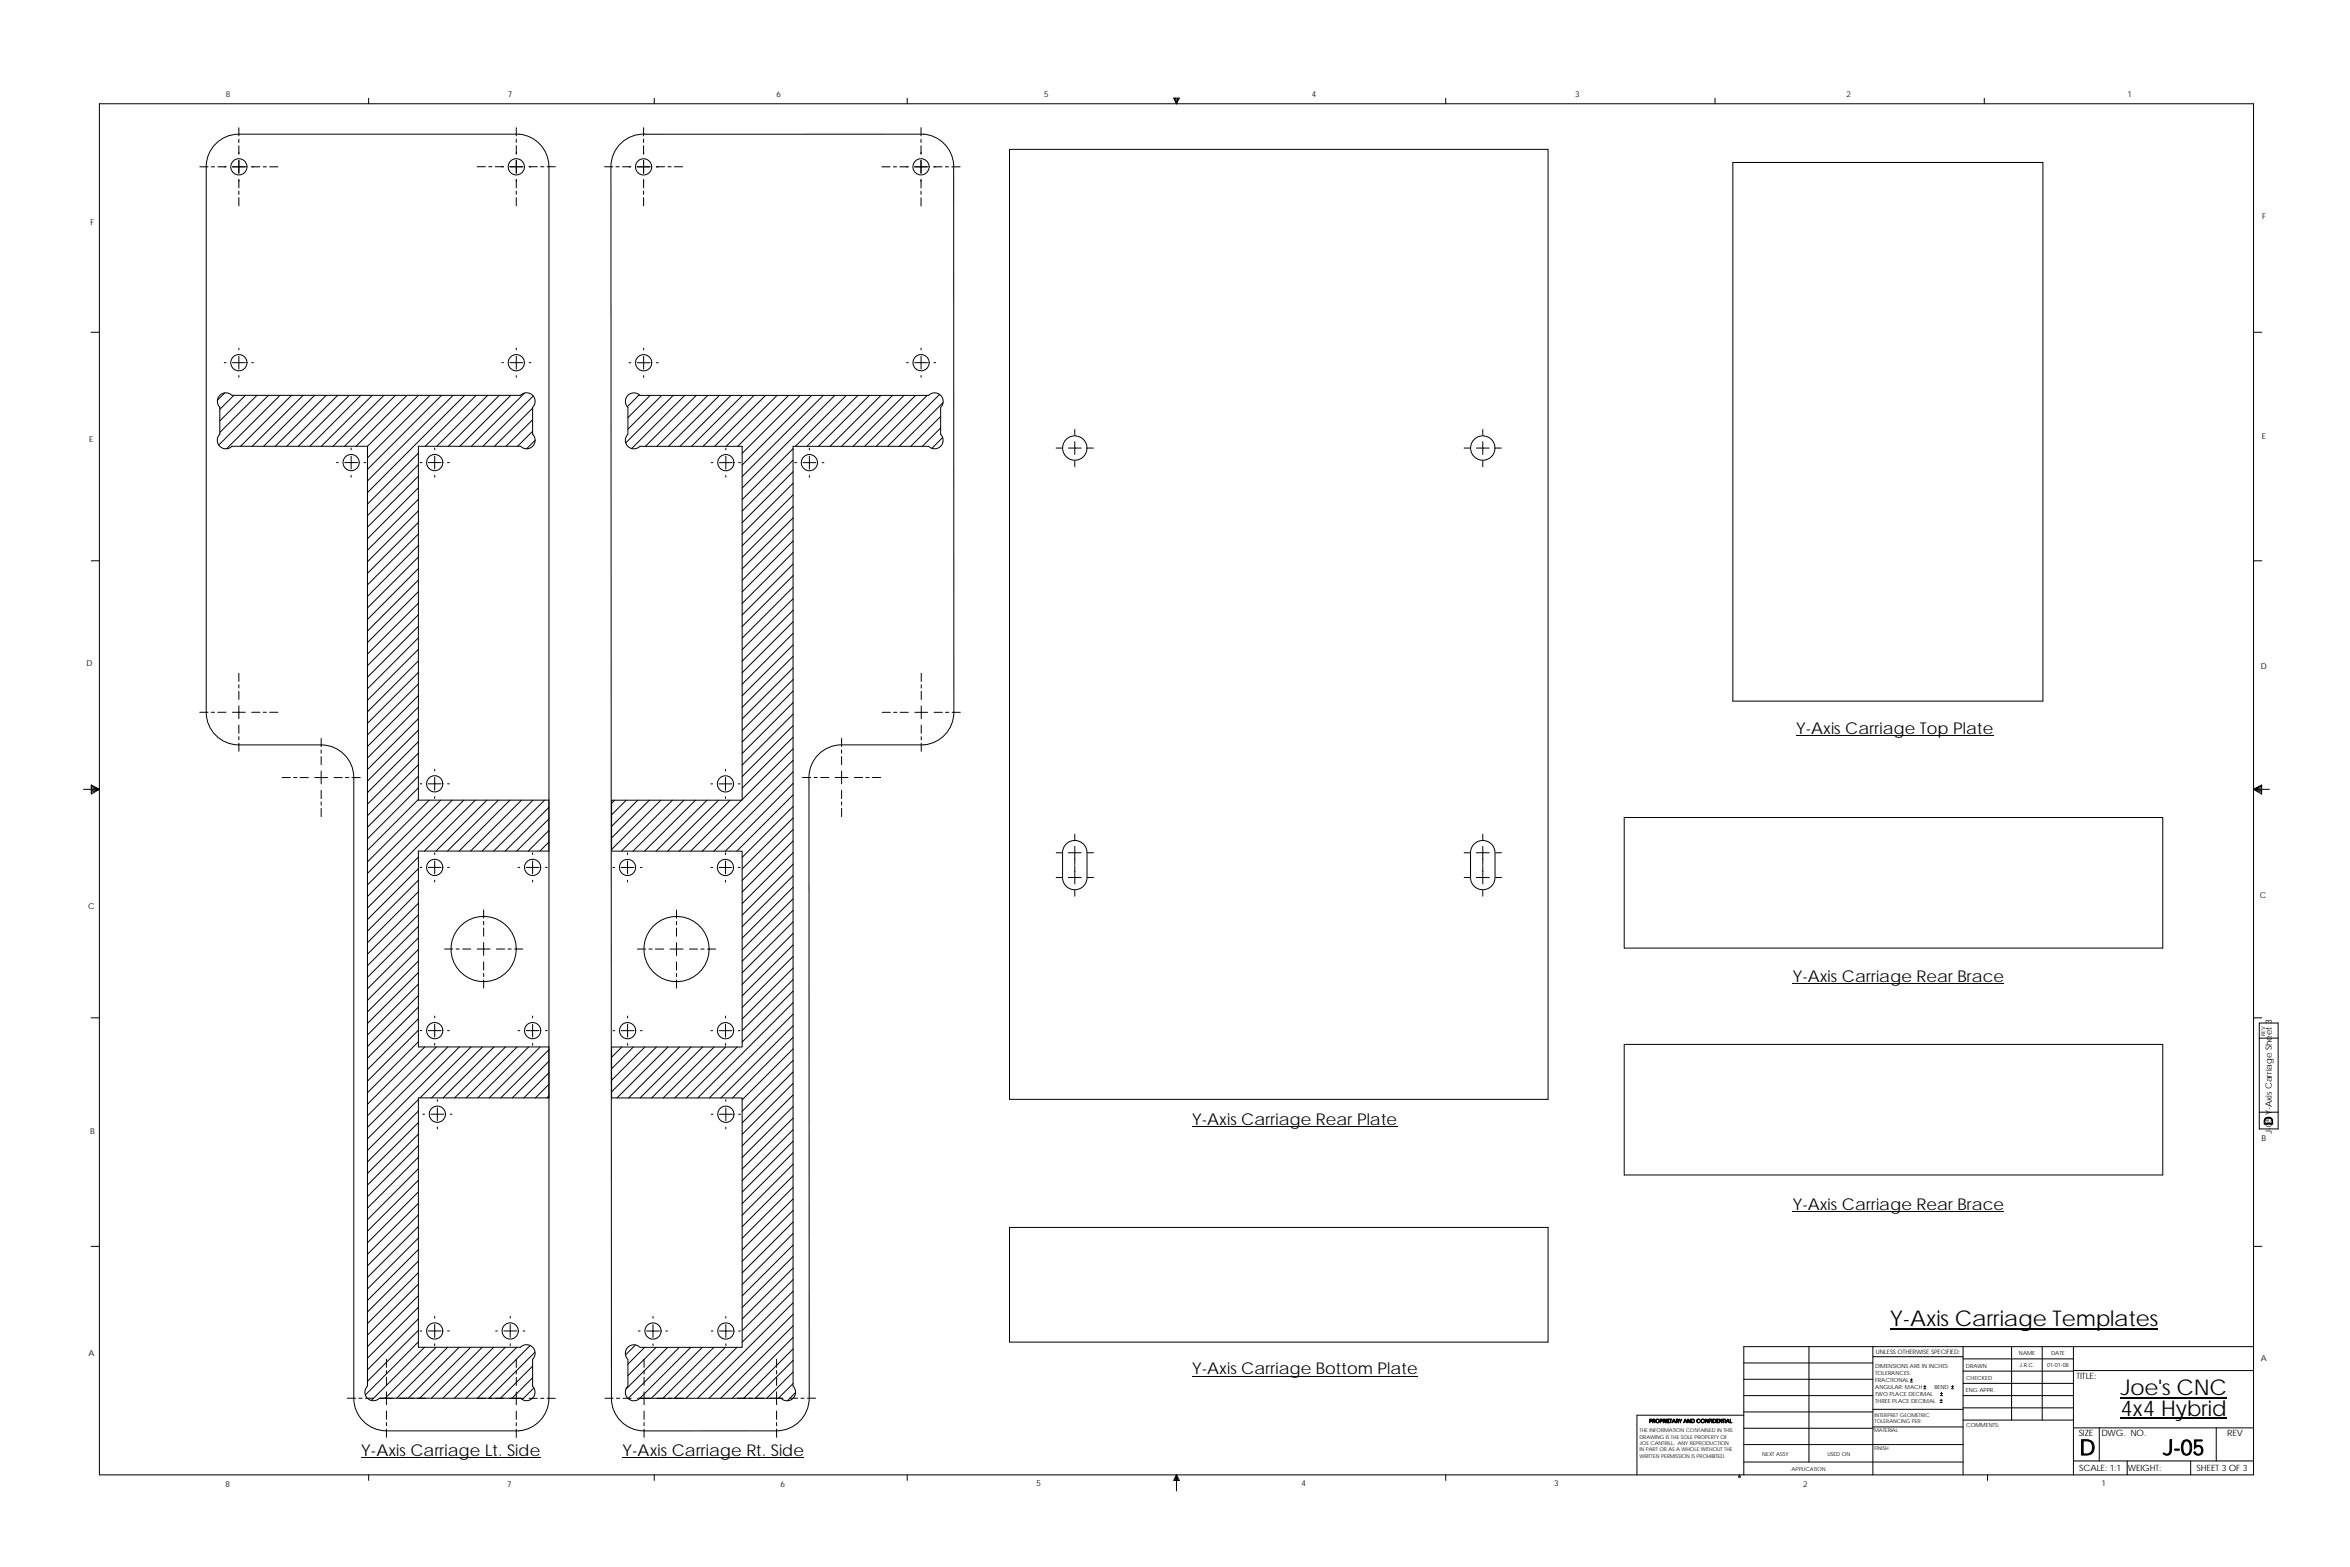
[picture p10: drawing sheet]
<svg xmlns="http://www.w3.org/2000/svg" width="914mm" height="610mm" viewBox="0 0 914 610" stroke-linecap="round" stroke-linejoin="round" font-family="sans-serif">
<defs><g id="words">
<g font-size="8.4">
<text x="735.5" y="515.9">Y-Axis Carriage Templates</text>
<text x="825.1" y="542.7">Joe's CNC</text>
<text x="825.2" y="550.8">4x4 Hybrid</text>
<text x="809.1" y="566.1">D</text>
<text x="841.7" y="566">J-05</text>
</g>
<g font-size="6.3">
<text x="698.9" y="285.5">Y-Axis Carriage Top Plate</text>
<text x="697.5" y="382">Y-Axis Carriage Rear Brace</text>
<text x="463.9" y="437.5">Y-Axis Carriage Rear Plate</text>
<text x="697.5" y="470.5">Y-Axis Carriage Rear Brace</text>
<text x="463.9" y="534.6">Y-Axis Carriage Bottom Plate</text>
<text x="140.6" y="566.3">Y-Axis Carriage Lt. Side</text>
<text x="242.3" y="566.3">Y-Axis Carriage Rt. Side</text>
</g>
<text font-size="4.7" x="884.3" y="437.8" transform="rotate(-90 884.3 437.8)">D</text>
<g font-size="3.4">
<text x="884" y="441.1" transform="rotate(-90 884 441.1)">J-05 Y-Axis Carriage Sheet 3</text>
<text x="808" y="536.6">TITLE:</text>
<text x="808.8" y="558.6">SIZE</text>
<text x="817.6" y="558.7">DWG. NO.</text>
<text x="866.6" y="558.8">REV</text>
<text x="809" y="572.2">SCALE: 1:1</text>
<text x="827.9" y="572.3">WEIGHT:</text>
<text x="854.7" y="572.2">SHEET 3 OF 3</text>
</g>
<g font-size="3.2">
<text x="87.9" y="37.9">8</text>
<text x="197.7" y="37.8">7</text>
<text x="302.2" y="37.8">6</text>
<text x="406.3" y="37.9">5</text>
<text x="510.4" y="37.7">4</text>
<text x="612.9" y="37.8">3</text>
<text x="718.5" y="37.8">2</text>
<text x="827.8" y="37.8">1</text>
<text x="35.3" y="87.4">F</text>
<text x="880.3" y="85.2">F</text>
<text x="34.7" y="172">E</text>
<text x="880.1" y="170.9">E</text>
<text x="33.6" y="259.1">D</text>
<text x="879.6" y="260.4">D</text>
<text x="34.2" y="353.5">C</text>
<text x="879.3" y="349.5">C</text>
<text x="35.1" y="441.2">B</text>
<text x="880" y="444.1">B</text>
<text x="34.4" y="527.5">A</text>
<text x="879.7" y="529.4">A</text>
<text x="87.7" y="578.3">8</text>
<text x="197.3" y="578.4">7</text>
<text x="303.7" y="578.3">6</text>
<text x="403.3" y="578.2">5</text>
<text x="506.4" y="578.2">4</text>
<text x="604.7" y="578.3">3</text>
<text x="701.6" y="578.3">2</text>
<text x="817.8" y="578.3">1</text>
</g>
<text font-size="2.4" x="729.9" y="526.8">UNLESS OTHERWISE SPECIFIED:</text>
<g font-size="2.2">
<text x="785.6" y="527.2">NAME</text>
<text x="798.1" y="527.3">DATE</text>
<text x="729.7" y="532.3">DIMENSIONS ARE IN INCHES</text>
<text x="765" y="532">DRAWN</text>
<text x="785.9" y="531.9">J.R.C.</text>
<text x="796.5" y="531.9">01-01-08</text>
<text x="729.7" y="535">TOLERANCES:</text>
<text x="729.7" y="537.7">FRACTIONAL</text>
<text x="765" y="536.9">CHECKED</text>
<text x="729.7" y="545.6">THREE PLACE DECIMAL</text>
<text x="729.7" y="542.9">TWO PLACE DECIMAL</text>
<text x="729.7" y="540.3">ANGULAR: MACH</text>
<text x="752.7" y="540.3">BEND</text>
<text x="764.9" y="541.5">ENG APPR.</text>
<text x="765" y="555.2">COMMENTS:</text>
</g>
<g font-size="2.1">
<text x="685.7" y="566.3">NEXT ASSY</text>
<text x="711" y="566.3">USED ON</text>
<text x="697.1" y="572.1">APPLICATION</text>
</g>
<g font-size="2">
<text x="881.4" y="403.1" transform="rotate(-90 881.4 403.1)">REV</text>
<text x="729.4" y="551.2">INTERPRET GEOMETRIC</text>
<text x="637.9" y="557.1">THE INFORMATION CONTAINED IN THIS</text>
<text x="641.7" y="553.5">PROPRIETARY AND CONFIDENTIAL</text>
<text x="729.3" y="557.3">MATERIAL</text>
<text x="729.4" y="553.7">TOLERANCING PER:</text>
<text x="637.9" y="559.6">DRAWING IS THE SOLE PROPERTY OF</text>
<text x="637.9" y="562.1">JOE CANTRILL, ANY REPRODUCTION</text>
<text x="637.9" y="567.2">WRITTEN PERMISSION IS PROHIBITED.</text>
<text x="637.9" y="564.7">IN PART OR AS A WHOLE WITHOUT THE</text>
<text x="729.3" y="564.1">FINISH</text>
</g>
</g></defs>
<g fill="none" stroke="#000" stroke-width=".39">
<path d="M143.4 38.2v2.2M254.6 38.2v2.2M353 38.2v2.2M456.7 38.2h2.2l-1.1 2.2zM456.9 38.2l.9 2.2M457.4 38.2l.4 2.2M458.1 38.2l-.3 2.2M458.4 38.2l-.6 2.2M562.5 38.2v2.2M667.3 38.2v2.2M772.1 38.2v2.2M38.7 40.4h838.2v533.4h-838.2z"/>
<path d="M92.9 49.7v3.2M92.9 54.2v1.2M92.9 56.7v3.2M200.9 49.7v3.2M200.9 54.1v1.3M200.9 56.7v3.2M250.4 49.7v3.2M250.4 54.1v1.3M250.4 56.7v3.2M358.4 49.7v3.2M358.4 54.1v1.3M358.4 56.7v3.2"/>
<path d="M359.3 52.2a12.8 12.8 0 0 1 11.8 11.7l.1 213.2a12.7 12.7 0 0 1-11.7 12.7h-32a12.7 12.7 0 0 0-12.7 12.7M359.3 52.2h-107.9a12.7 12.7 0 0 0-13.7 12.7l.2 479.1a12.7 12.7 0 0 0 12.7 12.7l51.6-.1a12.7 12.7 0 0 0 12.7-12.7l-.1-241.4M392.8 58.1h209.6v369.6h-209.6zM77.7 64.9h3.2M82.2 64.9h1.3M84.8 64.9h3.1M90.4 64.9h5M92.9 62.4v5M92.9 69.9v3.2M92.9 74.4v1.2M92.9 76.9v3.2M97.9 64.9h3.2"/>
<path d="M102.4 64.9h1.3M104.9 64.9h3.2M185.7 64.9h3.2M190.2 64.9h1.2M192.7 64.9h3.2M198.4 64.9h5M200.9 62.4v5M200.9 69.8v3.2M200.9 74.3v1.3M200.9 76.9v3.2M209.1 64.9h-3.2M210.4 64.9h1.2"/>
<path d="M212.9 64.9h3.2M235.2 64.9h3.2M239.7 64.9h1.2M242.2 64.9h3.2M247.9 64.9h5M250.4 62.4v5M250.4 69.9v3.2M250.4 74.3v1.3M250.4 76.9v3.2M258.6 64.9h-3.2M259.9 64.9h1.3M262.4 64.9h3.2"/>
<path d="M343.1 64.9h3.2M347.6 64.9h1.3M350.1 64.9h3.3M355.9 64.9h5M358.4 62.4v5M358.4 69.9v3.2M358.4 74.4v1.2M358.4 76.9v3.2M363.4 64.9h3.2M367.8 64.9h1.3M370.4 64.9h3.2M674.3 63.2h120.6v209.6h-120.6z"/>
<path d="M35.5 129.3h3.2M92.9 135.4v.7M92.9 138.6v5M200.9 135.4v.7M200.9 138.6v5M250.4 135.4v.7M250.4 138.6v5M358.4 135.4v.7M358.4 138.6v5M876.9 129.3h3.1M85.5 158.5v10.4l-.9 1.6 .1 1.8 1 1.5 1.4 .7 1.8-.1 1.3-.8M85.6 158.5l-1-1.7 .2-1.8 1.1-1.6 1.7-.6 1.6 .3 1 .7h112.3l1.2-.8 1.3-.2 2.1 .8 .7 1 .4 1-.1 1.5-.9 1.4v10.4"/>
<path d="M87.3 141.1h.6M87.4 152.9l-2.8 2.8M90.4 141.1h5M91 153.8l-5.5 5.4M92.9 146.1v.7M95.5 153.8l-10 9.9M97.9 141.1h.7M100 153.8l-14.5 14.4M104.5 153.8l-19.4 19.3M108.9 153.8l-20.7 20.8M113.4 153.8l-19.8 19.8M117.9 153.8l-19.8 19.8"/>
<path d="M122.4 153.8l-19.8 19.8M126.9 153.8l-19.8 19.8M131.4 153.8l-19.8 19.8M135.9 153.8l-19.8 19.8M140.4 153.8l-19.8 19.8M144.9 153.8l-19.8 19.8M149.4 153.8l-19.8 19.8M153.9 153.8l-19.9 19.8M158.3 153.8l-19.8 19.8M162.8 153.8l-19.8 19.9M167.3 153.8l-24.3 24.3M171.8 153.8l-28.8 28.8"/>
<path d="M176.3 153.8l-33.3 33.3M180.8 153.8l-37.8 37.8M185.3 153.8l-19.8 19.8M189.8 153.8l-19.8 19.8M194.3 153.8l-19.8 19.8M195.2 141.1h.7M198.4 141.1h5M198.8 153.8l-19.9 19.8M200.9 146.1v.7M204.1 152.9l-20.7 20.7M205.9 141.1h.7M207.2 158.8l-14.8 14.8"/>
<path d="M207.5 154.1l-19.6 19.5M244.3 158.5l-.9-1.7 .1-1.7 1.2-1.6 1.7-.7 1.6 .3 1 .7h112.4l1.2-.8 1.3-.2 1.9 .8 .8 1 .3 1-.1 1.5-.8 1.4v10.5l.8 1.2 .1 1.5-.9 1.9-1.3 .8-1.7 .1-1.6-.9h-52.8v365.7l.8 1.1 .2 1.4-.7 1.8-1.5 1.1-1.8 .2-1.7-.9M244.3 158.5v10.5l-.8 1.1-.2 1.4 .8 1.9 1.4 1 1.8 .1 1.7-.9h39.8v137.7h-50.8v19.8h50.8v76.2h-50.8v19.8h50.8v97.1h-39.8l-1.9-1-2 .3-1.1 1-.7 1.8 .2 1.3 .8 1.2v10.5l-.8 1.3-.1 1.6 .7 1.5 1.6 1.1 1.6 .1 1.7-.9M244.8 141.1h.6M247.9 141.1h5M248.7 153.6l-4.6 4.6M250.4 146.1v.7M253 153.8l-8.7 8.7M255.4 141.1h.7M257.5 153.8l-13.2 13.2M262 153.8l-18.5 18.5M266.4 153.8l-20.6 20.7"/>
<path d="M270.9 153.8l-19.8 19.8M275.4 153.8l-19.8 19.8M279.9 153.8l-19.8 19.8M284.4 153.8l-19.8 19.8M288.9 153.8l-19.8 19.8M293.4 153.8l-19.8 19.8M297.9 153.8l-19.8 19.8M302.4 153.8l-19.8 19.8M306.9 153.8l-19.9 19.8M311.3 153.8l-22.5 22.6M315.8 153.8l-27 27.1M320.3 153.8l-31.5 31.6"/>
<path d="M324.8 153.8l-36 36.1M329.3 153.8l-19.8 19.8M333.8 153.8l-19.8 19.8M338.3 153.8l-19.8 19.8M342.8 153.8l-19.8 19.8M347.3 153.8l-19.8 19.8M351.8 153.8l-19.8 19.8M352.7 141.1h.7M355.9 141.1h5M356.3 153.8l-19.9 19.8M358.4 146.1v.7M360.7 153.8l-19.8 19.8"/>
<path d="M363.4 141.1h.7M365.6 153.5l-20.2 20.1M367 156.6l-17.1 17M90.2 173.6h52.8M131 180h.6M134.1 180h5M136.6 174.3v.7M136.6 177.5v5M141.6 180h.7M143 173.6v365.7l-.8 1.1-.2 1.4 .7 1.9 1.4 1 1.9 .2 1.6-.9M162.8 176.3l-19.8 19.8M163.5 180h.6"/>
<path d="M166.6 180h5M169.1 174.3v.7M169.1 177.5v5M174.1 180h.7M207.2 168.9l1 1.7-.2 1.8-1 1.4-1.7 .8-1.6-.2-1.1-.8h-39.8v137.7h50.8M207.2 163.3l-10.3 10.3M207.2 167.8l-5.8 5.8M208.2 171.3l-3.3 3.3M276.8 180h.6M279.9 180h5M282.4 174.3v.7M282.4 177.5v5"/>
<path d="M287.4 180h.7M308.6 174.5l-19.8 19.9M308.6 179l-19.8 19.8M309.3 180h.6M312.4 180h5M314.9 174.3v.7M314.9 177.5v5M319.9 180h.7M366 162l-11.6 11.6M366 166.5l-7.1 7.1M366.8 170.2l-4.2 4.2M411 174.3h2.2"/>
<path d="M415.7 174.3h5M418.2 167v2.3M418.2 171.8v5M418.2 179.3v2.3M423.2 174.3h2.3M569.7 174.3h2.3M574.5 174.3h5M577 167v2.3M577 171.8v5M577 179.3v2.3M582 174.3h2.2M136.6 185v.6"/>
<path d="M162.8 180.8l-19.8 19.8M162.8 185.3l-19.8 19.8M162.8 189.8l-19.8 19.8M162.8 194.2l-19.8 19.9M162.8 198.7l-19.8 19.8M169.1 185v.6M282.4 185v.7M308.6 183.5l-19.8 19.8M308.6 188l-19.8 19.8M308.6 192.5l-19.8 19.8M308.6 197l-19.8 19.8M314.9 185v.7"/>
<path d="M35.5 218.2h3.2M162.8 203.2l-19.8 19.9M162.8 207.7l-19.8 19.8M162.8 212.2l-19.8 19.8M162.8 216.7l-19.8 19.8M308.6 201.5l-19.8 19.8M308.6 206l-19.8 19.8M308.6 210.5l-19.8 19.8M308.6 214.9l-19.8 19.9M308.6 219.4l-19.8 19.8M876.9 218.2h3.1M162.8 221.2l-19.8 19.8"/>
<path d="M162.8 225.7l-19.8 19.8M162.8 230.2l-19.8 19.8M162.8 234.7l-19.8 19.8M162.8 239.2l-19.8 19.8M308.6 223.9l-19.8 19.8M308.6 228.4l-19.8 19.8M308.6 232.9l-19.8 19.8M308.6 237.4l-19.8 19.8M162.8 243.6l-19.8 19.9M162.8 248.1l-19.8 19.8M162.8 252.6l-19.8 19.8M162.8 257.1l-19.8 19.8"/>
<path d="M308.6 241.9l-19.8 19.8M308.6 246.4l-19.8 19.8M308.6 250.9l-19.8 19.8M308.6 255.4l-19.8 19.8M308.6 259.8l-19.8 19.9M77.7 277.1h3.2M82.2 277.1h1.3M84.8 277.1h3.1M90.4 277.1h5M92.9 261.9v3.2M92.9 266.4v1.2M92.9 268.9v3.2"/>
<path d="M92.9 274.6v5M97.9 277.1h3.2M102.4 277.1h1.3M104.9 277.1h3.2M162.8 261.6l-19.8 19.8M162.8 266.1l-19.8 19.8M162.8 270.6l-19.8 19.8M162.8 275.1l-19.8 19.8M162.8 279.6l-19.8 19.8M308.6 264.4l-19.8 19.8M308.6 268.8l-19.8 19.8M308.6 273.3l-19.8 19.8"/>
<path d="M308.6 277.8l-19.8 19.8M343.3 277.1h3.1M347.7 277.1h1.3M350.2 277.1h3.2M356 277.1h5M358.5 261.9v3.2M358.5 266.4v1.3M358.5 268.9v3.2M358.5 274.6v5M363.5 277.1h3.1M367.9 277.1h1.3M370.5 277.1h3.2"/>
<path d="M92.9 282.1v3.2M92.9 286.6v1.2M92.9 289.1v3.2M125 287.3v3.2M125 291.8v1.2M125 294.3v3.2M125 300v5M162.8 284.1l-19.8 19.8M162.8 288.5l-19.8 19.9M162.8 293l-19.8 19.8M162.8 297.5l-19.8 19.8M169.1 299.3v.6"/>
<path d="M282.3 299.3v.7M308.6 282.3l-19.8 19.8M308.6 286.8l-19.8 19.8M308.6 291.3l-19.8 19.8M308.6 295.8l-35.3 35.3M327.5 287.3v3.2M327.5 291.7v1.3M327.5 294.3v3.2M327.5 300v5M358.5 282.1v3.2M358.5 286.6v1.2M358.5 289.1v3.2"/>
<path d="M698.9 286.3h76.7M32.5 307.1h6.2M35.5 305.4l3.2 1.7-3.2 1.8zM35.5 306.5l3.2 .6M35.5 305.9l3.2 1.2M38.7 307.1l-3.2 1.1M38.7 307.1l-3.2 .5M109.8 302.5h3.2M114.2 302.5h1.3M116.8 302.5h3.2M122.5 302.5h5M125 307.5v3.2"/>
<path d="M125 312v1.2M125 314.5v3.2M130 302.5h3.2M134.4 302.5h1.3M137 302.5h3.2M162.8 302l-19.8 19.8M162.8 306.5l-19.8 19.8M162.8 311l-19.8 19.8M163.5 304.9h.6M166.6 304.9h5M167 311.3l-24 24M169.1 302.4v5"/>
<path d="M169.1 309.9v.7M171.5 311.3l-28.5 28.5M174.1 304.9h.7M176 311.3l-33 33M180.5 311.3l-37.5 37.5M185 311.3l-19.9 19.8M189.4 311.3l-19.8 19.8M193.9 311.3l-19.8 19.8M198.4 311.3l-19.8 19.8M202.9 311.3l-19.8 19.8M207.4 311.3l-19.8 19.8M211.9 311.3l-19.8 19.8"/>
<path d="M213.6 314.1l-17 17M213.6 318.6l-12.5 12.5M239.2 311.3l-1.2 1.2M243.7 311.3l-5.7 5.7M248.2 311.3l-10.2 10.2M252.6 311.3l-14.6 14.7M257.1 311.3l-19.1 19.2M261.6 311.3l-19.8 19.8M266.1 311.3l-19.8 19.8M270.6 311.3l-19.8 19.8M275.1 311.3l-19.8 19.8M276.6 304.9h.7"/>
<path d="M279.6 311.3l-19.8 19.8M279.8 304.9h5M282.3 302.5v4.9M282.3 309.9v.7M284.1 311.3l-19.8 19.8M287.3 304.9h.7M288.6 311.3l-19.8 19.8M308.6 300.3l-30.9 30.8M308.6 304.8l-26.4 26.3M308.6 309.2l-21.9 21.9M308.6 313.7l-19.8 19.8M308.6 318.2l-19.8 19.8"/>
<path d="M312.3 302.5h3.2M316.7 302.5h1.3M319.3 302.5h3.2M325 302.5h5M327.5 307.5v3.2M327.5 311.9v1.3M327.5 314.5v3.2M332.5 302.5h3.2M336.9 302.5h1.3M339.5 302.5h3.2M632 318h209.5v50.8h-209.5zM876.9 307.1h6.2"/>
<path d="M876.9 307.1l3.1 1.1M876.9 307.1l3.1 .5M880 305.9l-3.1 1.2 3.1-1.7v3.5l-3.1-1.8M880 306.5l-3.1 .6M162.8 333.4l-19.8 19.9M162.8 337.9l-19.8 19.8M163.5 337.4h.6M166.6 337.4h5M169.1 331.8v.6M169.1 334.9v5M174.1 337.4h.7M201.6 337.4h.6"/>
<path d="M204.7 337.4h5M207.2 331.8v.6M207.2 334.9v5M212.2 337.4h.7M213.6 331.1h-50.8v76.2h50.8M213.6 323.1l-8.1 8M213.6 327.6l-3.5 3.5M238.5 337.5h.7M241.7 337.5h5M244.2 331.8v.7M244.2 335v5M249.2 337.5h.7"/>
<path d="M276.6 337.5h.7M279.8 337.5h5M282.3 331.8v.7M282.3 335v5M287.3 337.5h.7M308.6 322.7l-19.8 19.8M308.6 327.2l-19.8 19.8M308.6 331.7l-19.8 19.8M308.6 336.2l-19.8 19.8M411 331.7h2.2M414.9 328.3a4.8 4.8 0 0 1 6-.5l1.3 1.3 .7 2 .1 10.3a4.8 4.8 0 0 1-7.4 4l-1.4-1.4-.7-2-.1-10.3a4.7 4.7 0 0 1 1.5-3.4zM415.7 331.7h5"/>
<path d="M418.2 324.5v2.2M418.2 329.2v7.2M418.2 336.7v7.2M423.2 331.7h2.3M569.7 331.7h2.3M573.6 328.4l.1-.1a4.8 4.8 0 0 1 5.9-.5l1.3 1.3 .8 2v10.3a4.8 4.8 0 0 1-7.3 4l-1.4-1.4-.8-2v-10.3a4.7 4.7 0 0 1 1.4-3.3zM574.5 331.7h5M577 324.5v2.2M577 329.2v7.2M577 336.7v7.2M582 331.7h2.2M162.8 342.4l-19.8 19.8"/>
<path d="M162.8 346.9l-19.8 19.8M162.8 351.4l-19.8 19.8M162.8 355.9l-19.8 19.8M169.1 342.4v.7M188.2 354v3.2M188.2 358.5v1.2M207.2 342.4v.7M244.2 342.5v.6M263.2 354v3.2M263.2 358.5v1.2M282.3 342.5v.6M308.6 340.7l-19.8 19.8"/>
<path d="M308.6 345.2l-19.8 19.8M308.6 349.7l-19.8 19.8M308.6 354.1l-19.8 19.9M308.6 358.6l-19.8 19.8M411 341.4h2.2M415.7 341.4h5M418.2 346.4v2.2M423.2 341.4h2.3M569.7 341.4h2.3M574.5 341.4h5M577 346.4v2.2M582 341.4h2.2"/>
<path d="M162.8 360.4l-19.8 19.8M162.8 364.9l-19.8 19.8M162.8 369.4l-19.8 19.8M162.8 373.9l-19.8 19.8M162.8 378.4l-19.8 19.8M173 369.2h3.2M177.5 369.2h1.2M180 369.2h3.2M185.7 369.2h5M188.2 361v3.2M188.2 366.7v5M188.2 374.2v3.2"/>
<path d="M188.2 378.7v1.2M193.2 369.2h3.2M197.7 369.2h1.2M200.2 369.2h3.2M248 369.2h3.2M252.5 369.2h1.3M255 369.2h3.2M260.7 369.2h5M263.2 361v3.2M263.2 366.7v5M263.2 374.2v3.2M263.2 378.7v1.2"/>
<path d="M268.2 369.2h3.2M272.7 369.2h1.3M275.3 369.2h3.1M308.6 363.1l-19.8 19.8M308.6 367.6l-19.8 19.8M308.6 372.1l-19.8 19.8M308.6 376.6l-19.8 19.8M35.5 396h3.2M162.8 382.8l-19.8 19.9M162.8 387.3l-19.8 19.8M162.8 391.8l-19.8 19.8M162.8 396.3l-19.8 19.8"/>
<path d="M169.1 395.3v.6M169.1 398.4v5M188.2 381.2v3.2M207.2 395.3v.6M207.2 398.4v5M244.2 395.3v.7M244.2 398.5v5M263.2 381.2v3.2M282.3 395.3v.7M282.3 398.5v5M308.6 381.1l-19.8 19.8M308.6 385.6l-19.8 19.8"/>
<path d="M308.6 390.1l-37.1 37M308.6 394.5l-32.6 32.6M308.6 399.1l-28.1 28M697.5 382.8h82.3M876.9 396h3.1M879.1 398h7.3v41.2h-7.3zM162.8 400.8l-19.8 19.8M162.8 405.3l-19.8 19.8M163.5 400.9h.6M165.3 407.3l-22.3 22.3M166.6 400.9h5M169.1 405.9v.7"/>
<path d="M169.8 407.3l-26.8 26.8M174.1 400.9h.7M174.3 407.3l-31.3 31.3M178.8 407.3l-35.8 35.8M183.2 407.3l-19.8 19.8M187.7 407.3l-19.8 19.8M192.2 407.3l-19.8 19.8M196.7 407.3l-19.8 19.8M201.2 407.3l-19.8 19.8M201.6 400.9h.6M204.7 400.9h5M205.7 407.3l-19.8 19.8"/>
<path d="M207.2 405.9v.7M210.2 407.3l-19.8 19.8M212.2 400.9h.7M213.6 408.4l-18.7 18.7M213.6 412.9l-14.3 14.2M213.6 417.3l-9.8 9.8M238.5 401h.7M241.7 401h5M242 407.3l-4 4M244.2 406v.6M246.4 407.3l-8.4 8.5M249.2 401h.7"/>
<path d="M250.9 407.3l-12.9 13M255.4 407.3l-17.4 17.5M259.9 407.3l-19.8 19.8M264.4 407.3l-19.8 19.8M268.9 407.3l-19.8 19.8M273.4 407.3l-19.8 19.8M276.6 401h.7M277.9 407.3l-19.8 19.8M279.8 401h5M282.3 406v.6M282.4 407.3l-19.8 19.8M286.9 407.3l-19.9 19.8"/>
<path d="M287.3 401h.7M308.6 403.5l-23.6 23.6M308.6 408l-19.8 19.8M308.6 412.5l-19.8 19.8M308.6 417l-19.8 19.8M632 406.3h209.5v50.8h-209.5zM879.1 403.9h7.3M162.8 427.7l-19.8 19.8M162.8 432.2l-19.8 19.8M162.8 436.7l-19.8 19.8M164.5 433.5h.7M167.7 433.5h5"/>
<path d="M170.2 427.8v.7M170.2 431v4.9M170.2 438.4v.7M175.2 433.5h.7M213.6 427.1h-50.8v97h39.7l1.7-.9 2 .2 1.4 1.1 .6 1.6-.2 1.4-.8 1.3v10.5l.8 1.2 .1 1.8-.9 1.6-1.3 .8-1.7 .1-1.6-.9M213.6 421.8l-5.3 5.3M213.6 426.3l-.8 .8M276.8 433.5h.6M279.9 433.5h5M282.4 427.8v.7M282.4 431v5M282.4 438.5v.6"/>
<path d="M287.4 433.5h.7M308.6 421.5l-19.8 19.8M308.6 426l-19.8 19.8M308.6 430.5l-19.8 19.8M308.6 435l-19.8 19.8M308.6 439.5l-19.8 19.8M463.9 438.3h79.8M879.1 432.7h7.3M162.8 441.2l-19.8 19.8M162.8 445.7l-19.8 19.8M162.8 450.2l-19.8 19.8M162.8 454.7l-19.8 19.8"/>
<path d="M162.8 459.2l-19.8 19.8M308.6 443.9l-19.8 19.9M308.6 448.4l-19.8 19.8M308.6 452.9l-19.8 19.8M308.6 457.4l-19.8 19.8M162.8 463.7l-19.8 19.8M162.8 468.1l-19.8 19.9M162.8 472.6l-19.8 19.8M162.8 477.1l-19.8 19.9M308.6 461.9l-19.8 19.8M308.6 466.4l-19.8 19.8M308.6 470.9l-19.8 19.8"/>
<path d="M308.6 475.4l-19.8 19.8M308.6 479.9l-19.8 19.8M392.8 477.5h209.6v44.6h-209.6zM697.5 471.3h82.3M35.5 484.9h3.2M162.8 481.6l-19.8 19.8M162.8 486.1l-19.8 19.8M162.8 490.6l-19.8 19.8M162.8 495.1l-19.8 19.8M162.8 499.6l-19.8 19.8M308.6 484.4l-19.8 19.8M308.6 488.8l-19.8 19.9"/>
<path d="M308.6 493.3l-19.8 19.8M308.6 497.8l-19.8 19.8M876.9 484.9h3.1M162.8 504.1l-19.8 19.8M162.8 508.6l-19.8 19.8M162.8 513.1l-19.8 19.8M162.8 517.5l-19.8 19.9M163.5 517.8h.6M166.6 517.8h5M169.1 512.1v.7M169.1 515.3v5M174.1 517.8h.7"/>
<path d="M192.8 517.8h.7M196 517.8h5M198.5 512.1v.7M198.5 515.3v5M203.5 517.8h.7M248.4 517.8h.7M251.6 517.8h5M254.1 512.1v.7M254.1 515.3v5M259.1 517.8h.7M276.8 517.8h.6M279.9 517.8h5"/>
<path d="M282.4 512.1v.7M282.4 515.3v5M287.4 517.8h.7M308.6 502.3l-19.8 19.8M308.6 506.8l-37.2 37.2M308.6 511.3l-32.7 32.7M308.6 515.8l-28.2 28.2M150.4 528.7v3.2M150.4 533.2v1.3M150.4 535.7v3.2M162.8 522l-20.6 20.6M165.2 524.1l-20.7 20.7"/>
<path d="M169.1 522.8v.7M169.7 524.1l-19.8 19.8M174.2 524.1l-19.9 19.8M178.6 524.1l-19.8 19.8M183.1 524.1l-19.8 19.8M187.6 524.1l-19.8 19.8M192.1 524.1l-19.8 19.8M196.6 524.1l-19.8 19.8M198.5 522.8v.7M200.9 528.8v3.2M200.9 533.3v1.2M200.9 535.8v3.2"/>
<path d="M201.1 524.1l-19.8 19.8M206.3 523.5l-20.5 20.4M207.2 531.5l-12.4 12.4M207.2 536l-8 7.9M207.8 539.9l-4.6 4.5M208.2 526l-17.9 17.9M247.2 523.2l-3.8 3.9M250.6 528.8v3.2M250.6 533.2v1.3M250.6 535.8v3.2M250.8 524.2l-6.5 6.5M254.1 522.8v.7"/>
<path d="M255.3 524.2l-11 11M259.8 524.2l-16.2 16.1M264.3 524.2l-19.9 19.8M268.8 524.2l-20 19.9M273.3 524.2l-19.8 19.8M277.8 524.2l-19.8 19.8M282.3 524.2l-19.9 19.8M282.4 522.8v.7M286.8 524.2l-19.8 19.8M302.2 528.7v3.2M302.2 533.2v1.3M302.2 535.7v3.2"/>
<path d="M308.6 520.3l-23.7 23.7M308.6 524.8l-19.2 19.2M308.6 529.3l-14.7 14.7M308.6 533.8l-10.2 10.2M308.6 538.2l-5.7 5.8M463.9 535.4h87.7M678.5 530.2h50.2M678.5 536.6h50.2M703.9 523.9v44.9M728.7 527.8h35.1M728.7 523.9v49.9M743.3 537.6h.8"/>
<path d="M743.3 536.8h.8M743.7 536.4v.8M748.5 539.4h.9M749 539v.9M759.3 539.4h.9M759.7 539v.9M763.8 523.9v49.9M763.8 528.6h43M763.8 533.4h43M763.8 538.2h43M782.7 523.9v28.6M794.6 523.9v28.6"/>
<path d="M806.8 523.9v49.9M806.8 533.2h70.1M876.9 523.9h-198.4v49.9M135.2 543.9h3.2M139.6 543.9h1.3M142.2 543.9h3.2M147.6 543.9l55.8 .1M150.4 541.4v5M150.4 548.9v3.2M150.4 553.4v1.3M150.4 555.9v3.2M200.9 541.5v5"/>
<path d="M200.9 549v3.2M200.9 553.4v1.3M200.9 556v3.2M205.9 544h3.2M210.4 544h1.2M212.9 544h3.2M213.6 543.9a12.7 12.7 0 0 1-11.7 12.7h-51.5a12.7 12.7 0 0 1-12.7-12.7v-241.4a12.7 12.7 0 0 0-12.7-12.7h-32.1a12.7 12.7 0 0 1-12.7-12.7v-212.2a12.7 12.7 0 0 1 12.7-12.7h109a12.7 12.7 0 0 1 11.7 12.7v479M235.4 544h3.2M239.9 544h1.2M242.4 544h3.2M250.6 541.5v5M250.6 549v3.2"/>
<path d="M250.6 553.4v1.3M250.6 556v3.2M302.2 541.4v5M302.2 548.9v3.2M302.2 553.4v1.3M302.2 555.9v3.2M304.7 543.9l-56.6 .1M307.2 543.9h3.2M309.5 541.8l-3.1 3.1M311.6 543.9h1.3M314.2 543.9h3.2M678.5 550.5h-41.6v23.3"/>
<path d="M678.5 542.9h50.2M678.5 549.3h50.2M678.5 555.6h50.2M728.7 548.3h35.1M728.7 555.1h35.1M748.5 540.3h.9M754.9 545.6h.8M754.9 544.7h.8M755 542.9h.9M755 542.1h.9M755.3 544.3v.8M755.5 541.7v.8"/>
<path d="M759.3 540.3h.9M763.8 547.7h43M763.8 542.9h43M763.8 552.4h43M806.8 555.5h70.1M816.8 555.5v12.8M862.4 555.5v12.8M140.6 567.1h69.7M143.4 573.8v2.1M242.3 567.1h70.6M254.6 573.8v2.1M353 573.8v2.1"/>
<path d="M457.8 573.8l1.1 2.1h-2.2zM457.8 573.8l.6 2.1M457.8 573.8l-.9 2.1M457.8 573.8l-.4 2.1M457.8 573.8l.3 2.1M457.8 573.8v6.3M562.5 573.8v2.1M676.8 573.8l.4 .8h-.7zM678.5 562h85.3M678.5 568.8h85.3M773.4 573.8v2.1M806.8 568.3h70.1"/>
<path d="M827.7 568.3v5.5M852.4 568.3v5.5"/>
<circle cx="92.9" cy="64.9" r="3.2"/>
<circle cx="200.9" cy="64.9" r="3.2"/>
<circle cx="250.4" cy="64.9" r="3.2"/>
<circle cx="358.4" cy="64.9" r="3.2"/>
<circle cx="92.9" cy="141.1" r="3.2"/>
<circle cx="200.9" cy="141.1" r="3.2"/>
<circle cx="250.4" cy="141.1" r="3.2"/>
<circle cx="358.4" cy="141.1" r="3.2"/>
<circle cx="136.6" cy="180" r="3.2"/>
<circle cx="169.1" cy="180" r="3.2"/>
<circle cx="282.4" cy="180" r="3.2"/>
<circle cx="314.9" cy="180" r="3.2"/>
<circle cx="418.2" cy="174.3" r="4.8"/>
<circle cx="577" cy="174.3" r="4.8"/>
<circle cx="169.1" cy="304.9" r="3.2"/>
<circle cx="282.3" cy="304.9" r="3.2"/>
<circle cx="169.1" cy="337.4" r="3.2"/>
<circle cx="207.2" cy="337.4" r="3.2"/>
<circle cx="244.2" cy="337.5" r="3.2"/>
<circle cx="282.3" cy="337.5" r="3.2"/>
<circle cx="188.2" cy="369.2" r="12.7"/>
<circle cx="263.2" cy="369.2" r="12.7"/>
<circle cx="169.1" cy="400.9" r="3.2"/>
<circle cx="207.2" cy="400.9" r="3.2"/>
<circle cx="244.2" cy="401" r="3.2"/>
<circle cx="282.3" cy="401" r="3.2"/>
<circle cx="170.2" cy="433.5" r="3.2"/>
<circle cx="282.4" cy="433.5" r="3.2"/>
<circle cx="169.1" cy="517.8" r="3.2"/>
<circle cx="198.5" cy="517.8" r="3.2"/>
<circle cx="254.1" cy="517.8" r="3.2"/>
<circle cx="282.4" cy="517.8" r="3.2"/>
</g>
<path d="M735.5 516.7h104.1v.4h-104.1zM825.1 543.5h41.4v.5h-41.4zM825.2 551.6h41.3v.5h-41.3z" fill="#000"/>
<use href="#words"/>
</svg>
